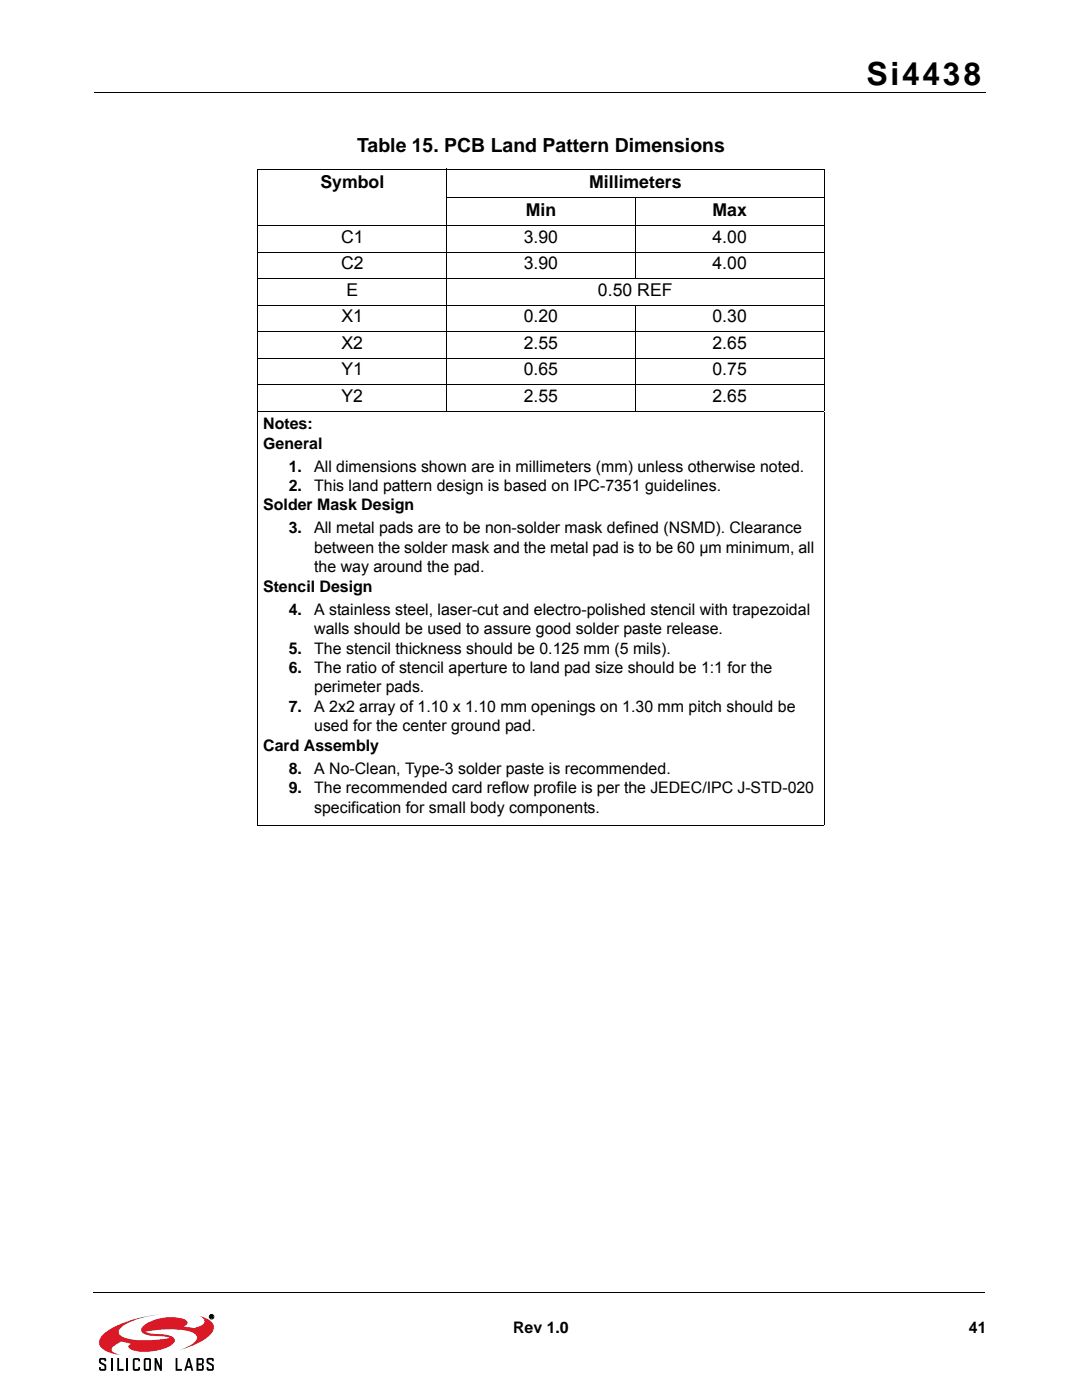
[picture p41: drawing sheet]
<svg xmlns="http://www.w3.org/2000/svg" width="216mm" height="279mm" viewBox="0 0 216 279" stroke-linecap="round" stroke-linejoin="round" font-family="sans-serif">
<defs><g id="words">
<text font-size="6.3" x="172.9" y="16.9">Si4438</text>
<text font-size="3.9" x="71.3" y="30.4">Table 15. PCB Land Pattern Dimensions</text>
<g font-size="3.5">
<text x="63.9" y="37.5">Symbol</text>
<text x="117.6" y="37.5">Millimeters</text>
<text x="104.9" y="43.2">Min</text>
<text x="142.2" y="43.2">Max</text>
<text x="68.1" y="48.5">C1</text>
<text x="68.1" y="53.8">C2</text>
<text x="104.5" y="48.5">3.90</text>
<text x="104.5" y="53.8">3.90</text>
<text x="142.2" y="48.5">4.00</text>
<text x="142.2" y="53.8">4.00</text>
<text x="69.1" y="59.1">E</text>
<text x="119.3" y="59.1">0.50 REF</text>
<text x="68.2" y="64.3">X1</text>
<text x="104.5" y="64.3">0.20</text>
<text x="142.2" y="64.3">0.30</text>
<text x="68.2" y="69.6">X2</text>
<text x="104.5" y="69.6">2.55</text>
<text x="142.2" y="69.6">2.65</text>
<text x="68.2" y="74.9">Y1</text>
<text x="104.5" y="74.9">0.65</text>
<text x="142.2" y="74.9">0.75</text>
<text x="68.2" y="80.2">Y2</text>
<text x="104.5" y="80.2">2.55</text>
<text x="142.2" y="80.2">2.65</text>
</g>
<g font-size="3.2">
<text x="52.5" y="85.6">Notes:</text>
<text x="52.5" y="89.5">General</text>
<text x="57.6" y="94.1">1.</text>
<text x="62.7" y="94.1">All dimensions shown are in millimeters (mm) unless otherwise noted.</text>
<text x="52.5" y="101.9">Solder Mask Design</text>
<text x="57.6" y="98">2.</text>
<text x="62.7" y="98">This land pattern design is based on IPC-7351 guidelines.</text>
<text x="57.6" y="106.4">3.</text>
<text x="62.7" y="106.4">All metal pads are to be non-solder mask defined (NSMD). Clearance</text>
<text x="62.7" y="110.3">between the solder mask and the metal pad is to be 60 µm minimum, all</text>
<text x="52.5" y="118.1">Stencil Design</text>
<text x="62.7" y="114.2">the way around the pad.</text>
<text x="57.6" y="122.7">4.</text>
<text x="62.7" y="122.7">A stainless steel, laser-cut and electro-polished stencil with trapezoidal</text>
<text x="57.6" y="130.4">5.</text>
<text x="62.7" y="126.6">walls should be used to assure good solder paste release.</text>
<text x="62.7" y="130.4">The stencil thickness should be 0.125 mm (5 mils).</text>
<text x="57.6" y="134.3">6.</text>
<text x="62.7" y="134.3">The ratio of stencil aperture to land pad size should be 1:1 for the</text>
<text x="57.6" y="142.1">7.</text>
<text x="62.7" y="138.2">perimeter pads.</text>
<text x="62.7" y="142.1">A 2x2 array of 1.10 x 1.10 mm openings on 1.30 mm pitch should be</text>
<text x="52.5" y="149.8">Card Assembly</text>
<text x="62.7" y="146">used for the center ground pad.</text>
<text x="57.6" y="154.4">8.</text>
<text x="62.7" y="154.4">A No-Clean, Type-3 solder paste is recommended.</text>
<text x="57.6" y="158.3">9.</text>
<text x="62.7" y="158.3">The recommended card reflow profile is per the JEDEC/IPC J-STD-020</text>
<text x="62.7" y="162.2">specification for small body components.</text>
<text x="102.4" y="266">Rev 1.0</text>
<text x="193.3" y="266">41</text>
</g>
</g></defs>
<path d="M20.7 266.2a21.4 21.4 0 0 1 9.7-3.7l1.5-.2a16.9 16.9 0 0 0-7.6 2.5 1.05 1.05 0 0 0-.6 1 1.05 1.05 0 0 0 .7 1 17 17 0 0 0 9 .3l.5-.1a11.4 11.4 0 0 0-3.8-.4l-.4-.1a1.42 1.42 0 0 1-1.5-1.1 2.83 2.83 0 0 1 1.8-1.7 9.2 9.2 0 0 1 7.1-.3 .66 .66 0 0 1 .3 .8 .66 .66 0 0 1-.7 .5h-.1a4.3 4.3 0 0 0 3.4-.1 .97 .97 0 0 0 .8-.9 .97 .97 0 0 0-.7-1l-.4-.1 .6 .1a2.73 2.73 0 0 1 2.4 2.4 5.5 5.5 0 0 1-3.4 3l-3.7 1.4a6.3 6.3 0 0 0 3.7-2.3 1.39 1.39 0 0 0-1.4-1.5 21.1 21.1 0 0 0-8.9 .1l1.1 .3a10.3 10.3 0 0 1 4.4 .8 .81 .81 0 0 1-.1 1.4 10.1 10.1 0 0 1-8.3 1l-.5-.6 .5-.5-1.9-.5-.6 .4a1.81 1.81 0 0 0-1.3 1.3l.6 .6 1.2 .5-1.6-.3a3.4 3.4 0 0 1-2.7-2 2.19 2.19 0 0 1 .9-2z" fill="#da1826"/>
<g fill="none" stroke="#000" stroke-width=".2">
<path d="M18.8 18.4h177.8M51.4 33.8h113.1M51.5 33.9v48.1M89 39.4h75.5M89.1 33.7v5.6M89.1 39.5v42.7M126.8 39.3v16.4M164.4 33.9v48.1M51.4 45.1h113.1M51.4 50.4h113.1M51.4 55.6h113.1M51.4 60.9h113.1"/>
<path d="M51.4 66.2h113.1M51.4 71.5h113.1M51.4 76.8h113.1M126.8 60.9v21.3M51.4 82.1h113.1M51.5 82.2v82.4M164.4 82.2v82.4M51.4 164.7h113.1M18.6 257.9h177.8M42 262.5l.4 .1-.1 .2 .2 .2-.4-.2-.1 .2zM42.1 262.6l.3 .1h-.3z"/>
<circle cx="42.2" cy="262.8" r=".45"/>
</g>
<g fill="#000">
<path d="M19.8 271.2l.3-.2h.7h.2l.2 .4v.3h-.4v-.3h-.7v.4l1.1 .7v.9l-.4 .2-.9-.1-.1-.7h.3v.4h.7v-.6l-.1-.1a1.14 1.14 0 0 1-1-.7zM23.4 271h.4v2.2h.9v.4h-1.3zM26.6 271.2l.3-.2h.7l.3 .2v.5h-.3v-.3h-.7v1.8h.7v-.4h.3v.4l-.1 .3-.9 .1-.3-.2zM30.8 271h.4l.7 1.7v-1.7h.4v2.6h-.4l-.7-1.7v1.7h-.4zM35 271h.4v2.2h.9v.4h-1.3zM41.3 271.2l.3-.2h.7h.2l.2 .4v.3h-.4v-.3h-.7v.4l1 .7v.9l-.3 .2-.9-.1-.2-.7h.4v.4h.7v-.6l-.1-.1a1.14 1.14 0 0 1-1-.7z"/>
<path d="M28.7 271.2v2.2l.3 .2 .9-.1 .2-.3v-2l-.3-.2h-.8zM29 271.4h.8v1.8h-.8z"/>
<path d="M37.5 271l-.7 2.6h.3l.2-.6h.8l.1 .6h.4l-.7-2.6zM37.7 271.6l.2 1.1h-.5z"/>
<path d="M39.2 271v2.6l1.3-.1 .2-.3v-.6l-.3-.3 .3-.3-.1-.8-.3-.2zM39.6 271.4h.7v.7h-.7zM39.6 272.5h.7v.7h-.7z"/>
<path d="M42 262.5l.4 .1-.1 .2 .2 .2-.4-.2-.1 .2zM42.1 262.6v.1h.3z"/>
</g>
<path d="M22.3 271v2.6M25.4 271v2.6" fill="none" stroke="#000" stroke-width=".36"/>
<use href="#words"/>
</svg>
